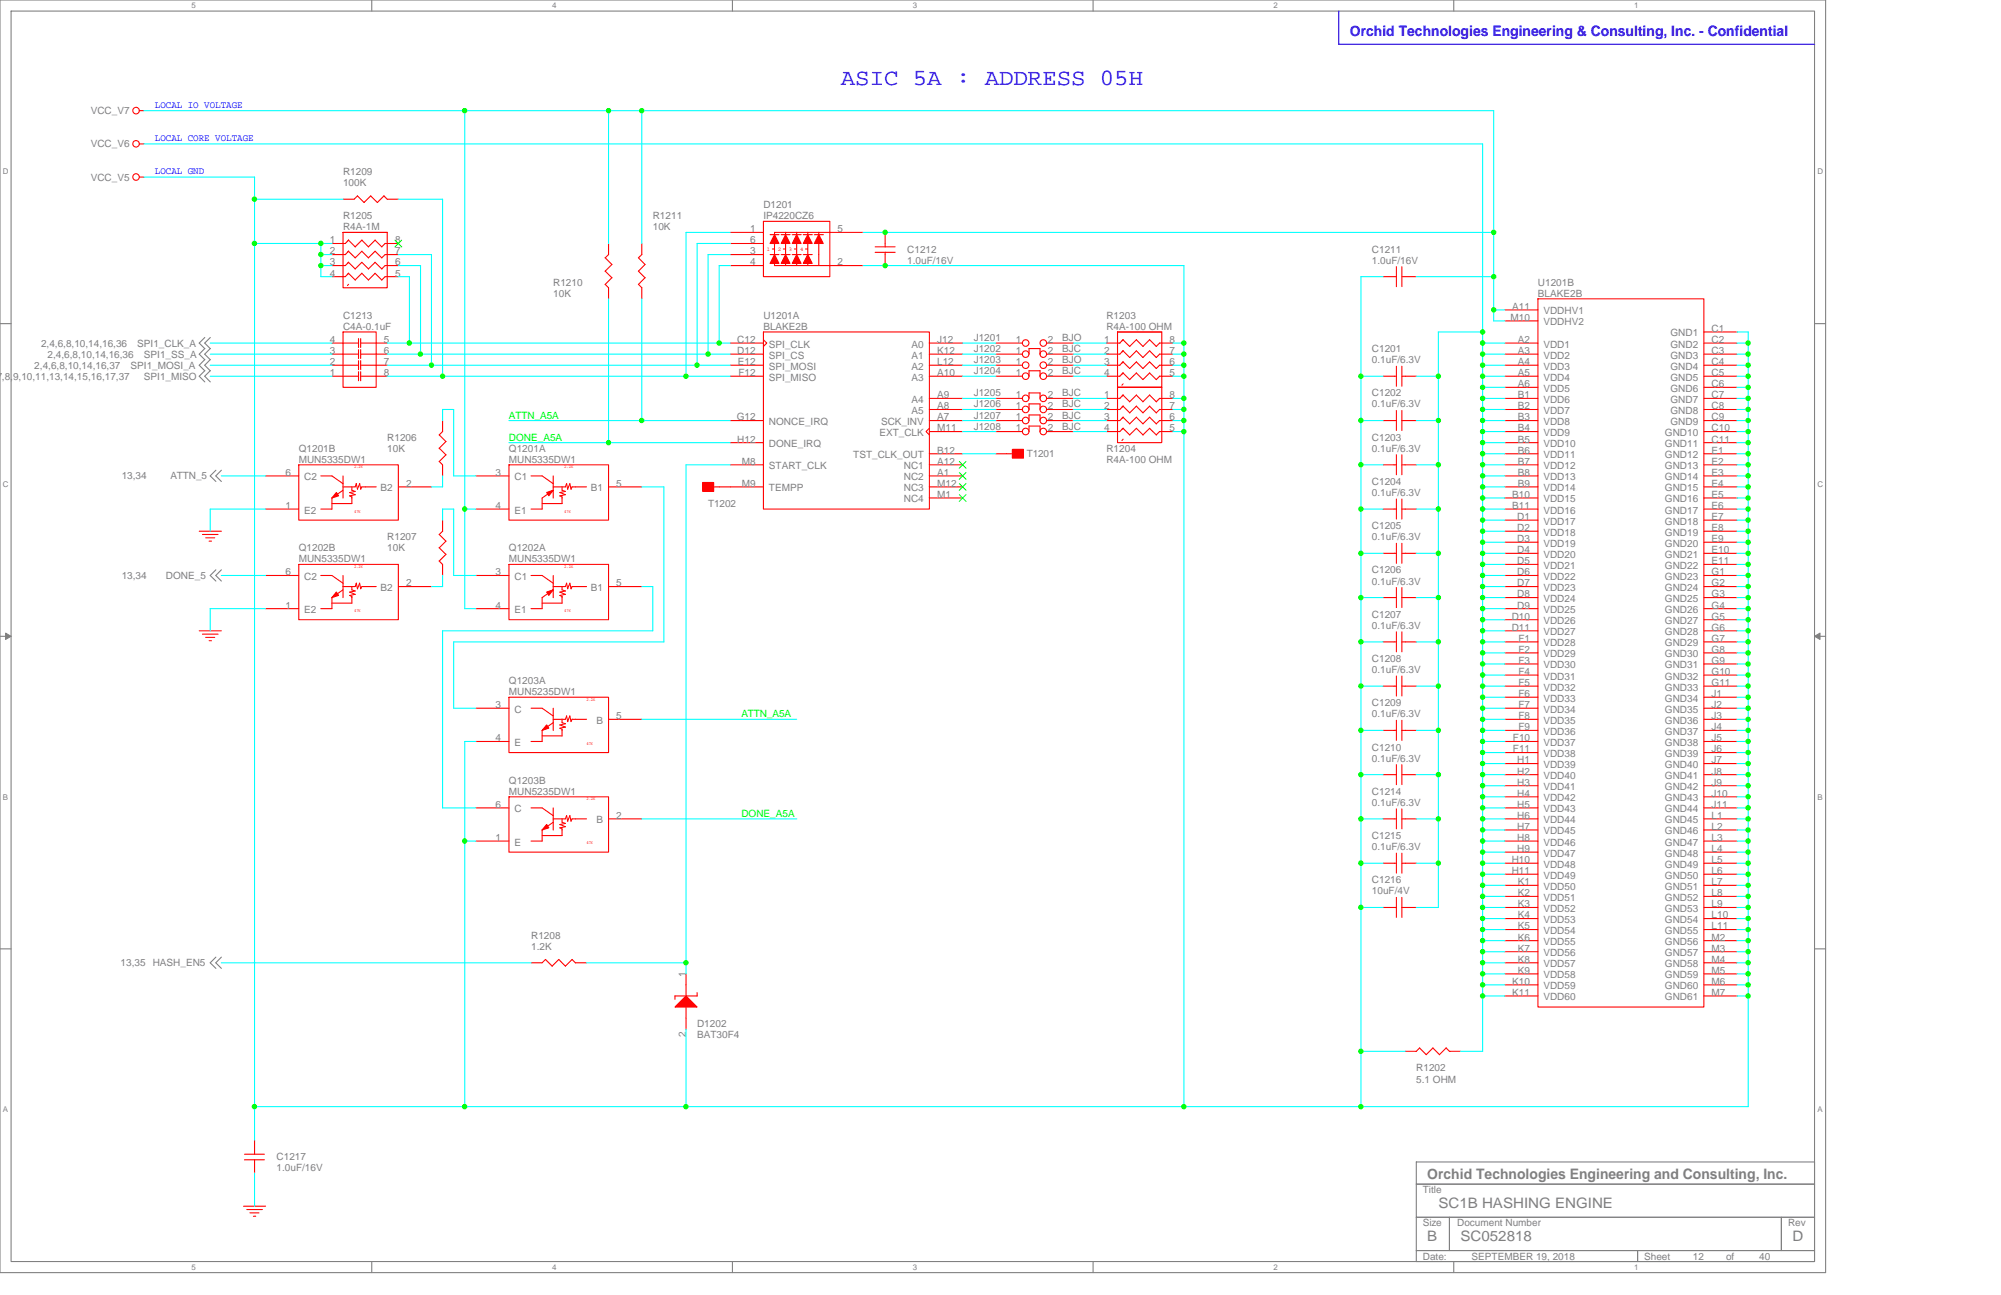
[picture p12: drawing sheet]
<svg xmlns="http://www.w3.org/2000/svg" width="432mm" height="279mm" viewBox="0 0 432 279" stroke-linecap="round" stroke-linejoin="round" font-family="sans-serif">
<defs><g id="words">
<text font-size="5" fill="#00f" x="181.5" y="18.3">ASIC 5A : ADDRESS 05H</text>
<text font-size="3.1" fill="#00f" x="291.3" y="7.7">Orchid Technologies Engineering &amp; Consulting, Inc. - Confidential</text>
<g font-size="3.1" fill="#808080">
<text x="308" y="254.3">Orchid Technologies Engineering and Consulting, Inc.</text>
<text x="310.4" y="260.7">SC1B HASHING ENGINE</text>
<text x="308" y="267.8">B</text>
<text x="315.2" y="267.8">SC052818</text>
<text x="386.8" y="267.8">D</text>
</g>
<g font-size="2.2" fill="#00f">
<text x="33.4" y="23.2">LOCAL IO VOLTAGE</text>
<text x="33.4" y="30.4">LOCAL CORE VOLTAGE</text>
<text x="33.4" y="37.5">LOCAL GND</text>
</g>
<g font-size="2.2" fill="#808080">
<text x="19.6" y="24.6">VCC_V7</text>
<text x="19.6" y="31.8">VCC_V6</text>
<text x="19.6" y="39">VCC_V5</text>
<text x="74" y="37.8">R1209</text>
<text x="74" y="40.2">100K</text>
<text x="74" y="47.3">R1205</text>
<text x="140.9" y="47.3">R1211</text>
<text x="164.7" y="44.9">D1201</text>
<text x="164.7" y="47.3">IP4220CZ6</text>
<text x="71.1" y="52.5">1</text>
<text x="74" y="49.7">R4A-1M</text>
<text x="85.2" y="52.5">8</text>
<text x="140.9" y="49.7">10K</text>
<text x="161.9" y="50.1">1</text>
<text x="161.9" y="52.5">6</text>
<text x="180.7" y="50.1">5</text>
<text x="71.1" y="54.9">2</text>
<text x="71.1" y="57.3">3</text>
<text x="71.1" y="59.7">4</text>
<text x="85.2" y="54.9">7</text>
<text x="85.2" y="57.3">6</text>
<text x="85.2" y="59.7">5</text>
<text x="161.9" y="54.9">3</text>
<text x="161.9" y="57.3">4</text>
<text x="180.7" y="57.3">2</text>
<text x="195.8" y="54.5">C1212</text>
<text x="195.8" y="56.9">1.0uF/16V</text>
<text x="296.1" y="54.5">C1211</text>
<text x="296.1" y="56.9">1.0uF/16V</text>
<text x="119.4" y="61.6">R1210</text>
<text x="119.4" y="64">10K</text>
<text x="331.9" y="61.6">U1201B</text>
<text x="331.9" y="64">BLAKE2B</text>
<text x="74" y="68.8">C1213</text>
<text x="74" y="71.2">C4A-0.1uF</text>
<text x="164.7" y="68.8">U1201A</text>
<text x="164.7" y="71.2">BLAKE2B</text>
<text x="238.8" y="68.8">R1203</text>
<text x="238.8" y="71.2">R4A-100 OHM</text>
<text x="326" y="69.2">M10</text>
<text x="326.3" y="66.8">A11</text>
<text x="333.1" y="67.8">VDDHV1</text>
<text x="333.1" y="70.2">VDDHV2</text>
<text x="369.4" y="71.6">C1</text>
<text x="8.8" y="74.8">2,4,6,8,10,14,16,36</text>
<text x="10.3" y="77.2">2,4,6,8,10,14,16,36</text>
<text x="29.6" y="74.8">SPI1_CLK_A</text>
<text x="31.1" y="77.2">SPI1_SS_A</text>
<text x="71.1" y="76.4">3</text>
<text x="71.1" y="74">4</text>
<text x="82.8" y="74">5</text>
<text x="82.8" y="76.4">6</text>
<text x="159.1" y="74">C12</text>
<text x="159.1" y="76.4">D12</text>
<text x="165.9" y="75">SPI_CLK</text>
<text x="165.9" y="77.4">SPI_CS</text>
<text x="196.7" y="75">A0</text>
<text x="196.7" y="77.4">A1</text>
<text x="202.2" y="74">J12</text>
<text x="202.2" y="76.4">K12</text>
<text x="210.1" y="76">J1202</text>
<text x="210.1" y="73.6">J1201</text>
<text x="219.2" y="76.4">1</text>
<text x="219.2" y="74">1</text>
<text x="226.1" y="76.4">2</text>
<text x="226.1" y="74">2</text>
<text x="229.2" y="76">BJC</text>
<text x="229.2" y="73.6">BJO</text>
<text x="238.3" y="74">1</text>
<text x="238.3" y="76.4">2</text>
<text x="252.4" y="74">8</text>
<text x="252.4" y="76.4">7</text>
<text x="296.1" y="76">C1201</text>
<text x="327.6" y="74">A2</text>
<text x="327.6" y="76.4">A3</text>
<text x="333.1" y="75">VDD1</text>
<text x="333.1" y="77.4">VDD2</text>
<text x="360.5" y="72.6">GND1</text>
<text x="360.5" y="75">GND2</text>
<text x="360.5" y="77.4">GND3</text>
<text x="369.4" y="74">C2</text>
<text x="369.4" y="76.4">C3</text>
<text x="-.8" y="81.9">7</text>
<text x=".4" y="81.9">,8,9,10,11,13,14,15,16,17,37</text>
<text x="7.4" y="79.5">2,4,6,8,10,14,16,37</text>
<text x="28.2" y="79.5">SPI1_MOSI_A</text>
<text x="31.1" y="81.9">SPI1_MISO</text>
<text x="71.1" y="81.2">1</text>
<text x="71.1" y="78.8">2</text>
<text x="82.8" y="78.8">7</text>
<text x="82.8" y="81.2">8</text>
<text x="159.2" y="78.8">E12</text>
<text x="159.3" y="81.2">F12</text>
<text x="165.9" y="79.8">SPI_MOSI</text>
<text x="165.9" y="82.1">SPI_MISO</text>
<text x="196.7" y="82.1">A3</text>
<text x="196.7" y="79.8">A2</text>
<text x="202.2" y="81.2">A10</text>
<text x="202.2" y="78.8">L12</text>
<text x="210.1" y="78.4">J1203</text>
<text x="210.1" y="80.8">J1204</text>
<text x="219.2" y="78.8">1</text>
<text x="219.2" y="81.2">1</text>
<text x="226.1" y="78.8">2</text>
<text x="226.1" y="81.2">2</text>
<text x="229.2" y="78.4">BJO</text>
<text x="229.2" y="80.8">BJC</text>
<text x="238.3" y="78.8">3</text>
<text x="238.3" y="81.2">4</text>
<text x="252.4" y="78.8">6</text>
<text x="252.4" y="81.2">5</text>
<text x="296.1" y="78.4">0.1uF/6.3V</text>
<text x="327.6" y="78.8">A4</text>
<text x="327.6" y="81.2">A5</text>
<text x="327.6" y="83.5">A6</text>
<text x="333.1" y="79.8">VDD3</text>
<text x="333.1" y="82.1">VDD4</text>
<text x="360.5" y="79.8">GND4</text>
<text x="360.5" y="82.1">GND5</text>
<text x="369.4" y="78.8">C4</text>
<text x="369.4" y="81.2">C5</text>
<text x="369.4" y="83.5">C6</text>
<text x="196.7" y="86.9">A4</text>
<text x="196.7" y="89.3">A5</text>
<text x="202.2" y="85.9">A9</text>
<text x="202.2" y="88.3">A8</text>
<text x="210.1" y="85.5">J1205</text>
<text x="210.1" y="87.9">J1206</text>
<text x="219.2" y="85.9">1</text>
<text x="219.2" y="88.3">1</text>
<text x="226.1" y="85.9">2</text>
<text x="226.1" y="88.3">2</text>
<text x="229.2" y="85.5">BJC</text>
<text x="229.2" y="87.9">BJC</text>
<text x="238.3" y="85.9">1</text>
<text x="238.3" y="88.3">2</text>
<text x="252.4" y="85.9">8</text>
<text x="252.4" y="88.3">7</text>
<text x="296.1" y="85.5">C1202</text>
<text x="296.1" y="87.9">0.1uF/6.3V</text>
<text x="327.6" y="85.9">B1</text>
<text x="327.6" y="88.3">B2</text>
<text x="333.1" y="84.5">VDD5</text>
<text x="333.1" y="86.9">VDD6</text>
<text x="333.1" y="89.3">VDD7</text>
<text x="360.5" y="84.5">GND6</text>
<text x="360.5" y="86.9">GND7</text>
<text x="360.5" y="89.3">GND8</text>
<text x="369.4" y="85.9">C7</text>
<text x="369.4" y="88.3">C8</text>
<text x="83.6" y="95.1">R1206</text>
<text x="159" y="90.7">G12</text>
<text x="159.1" y="95.5">H12</text>
<text x="165.9" y="91.7">NONCE_IRQ</text>
<text x="189.8" y="94.1">EXT_CLK</text>
<text x="190.1" y="91.7">SCK_INV</text>
<text x="202.2" y="90.7">A7</text>
<text x="202.2" y="93.1">M11</text>
<text x="210.1" y="92.7">J1208</text>
<text x="210.1" y="90.3">J1207</text>
<text x="219.2" y="93.1">1</text>
<text x="219.2" y="90.7">1</text>
<text x="226.1" y="93.1">2</text>
<text x="226.1" y="90.7">2</text>
<text x="229.2" y="92.7">BJC</text>
<text x="229.2" y="90.3">BJC</text>
<text x="238.3" y="90.7">3</text>
<text x="238.3" y="93.1">4</text>
<text x="252.4" y="90.7">6</text>
<text x="252.4" y="93.1">5</text>
<text x="296.1" y="95.1">C1203</text>
<text x="327.6" y="90.7">B3</text>
<text x="327.6" y="93.1">B4</text>
<text x="327.6" y="95.5">B5</text>
<text x="333.1" y="91.7">VDD8</text>
<text x="333.1" y="94.1">VDD9</text>
<text x="359.3" y="94.1">GND10</text>
<text x="360.5" y="91.7">GND9</text>
<text x="369.4" y="90.7">C9</text>
<text x="369.4" y="93.1">C10</text>
<text x="369.4" y="95.5">C11</text>
<text x="64.5" y="97.5">Q1201B</text>
<text x="64.5" y="99.8">MUN5335DW1</text>
<text x="83.6" y="97.5">10K</text>
<text x="109.8" y="97.5">Q1201A</text>
<text x="109.8" y="99.8">MUN5335DW1</text>
<text x="160.1" y="100.3">M8</text>
<text x="165.9" y="96.5">DONE_IRQ</text>
<text x="165.9" y="101.3">START_CLK</text>
<text x="184.1" y="98.9">TST_CLK_OUT</text>
<text x="195" y="101.3">NC1</text>
<text x="202.2" y="100.3">A12</text>
<text x="202.2" y="97.9">B12</text>
<text x="221.6" y="98.7">T1201</text>
<text x="238.8" y="97.5">R1204</text>
<text x="238.8" y="99.8">R4A-100 OHM</text>
<text x="296.1" y="97.5">0.1uF/6.3V</text>
<text x="327.6" y="97.9">B6</text>
<text x="327.6" y="100.3">B7</text>
<text x="333.1" y="96.5">VDD10</text>
<text x="333.1" y="98.9">VDD11</text>
<text x="333.1" y="101.3">VDD12</text>
<text x="359.3" y="96.5">GND11</text>
<text x="359.3" y="98.9">GND12</text>
<text x="359.3" y="101.3">GND13</text>
<text x="369.4" y="97.9">E1</text>
<text x="369.4" y="100.3">E2</text>
<text x="26.3" y="103.4">13,34</text>
<text x="36.8" y="103.4">ATTN_5</text>
<text x="61.6" y="102.7">6</text>
<text x="65.7" y="103.7">C2</text>
<text x="82.1" y="106">B2</text>
<text x="87.6" y="105">2</text>
<text x="107" y="102.7">3</text>
<text x="111" y="103.7">C1</text>
<text x="127.5" y="106">B1</text>
<text x="133" y="105">5</text>
<text x="160.1" y="105">M9</text>
<text x="165.9" y="106">TEMPP</text>
<text x="195" y="103.7">NC2</text>
<text x="195" y="106">NC3</text>
<text x="202.2" y="102.7">A1</text>
<text x="202.2" y="105">M12</text>
<text x="202.2" y="107.4">M1</text>
<text x="296.1" y="104.6">C1204</text>
<text x="296.1" y="107">0.1uF/6.3V</text>
<text x="326.3" y="107.4">B10</text>
<text x="327.6" y="102.7">B8</text>
<text x="327.6" y="105">B9</text>
<text x="333.1" y="103.7">VDD13</text>
<text x="333.1" y="106">VDD14</text>
<text x="359.3" y="103.6">GND14</text>
<text x="359.3" y="106">GND15</text>
<text x="369.4" y="102.7">E3</text>
<text x="369.4" y="105">E4</text>
<text x="369.4" y="107.4">E5</text>
<text x="61.6" y="109.8">1</text>
<text x="65.7" y="110.8">E2</text>
<text x="107" y="109.8">4</text>
<text x="111" y="110.8">E1</text>
<text x="152.8" y="109.4">T1202</text>
<text x="195" y="108.4">NC4</text>
<text x="326.3" y="109.8">B11</text>
<text x="327.4" y="112.2">D1</text>
<text x="333.1" y="108.4">VDD15</text>
<text x="333.1" y="110.8">VDD16</text>
<text x="333.1" y="113.2">VDD17</text>
<text x="359.3" y="108.4">GND16</text>
<text x="359.3" y="110.8">GND17</text>
<text x="359.3" y="113.2">GND18</text>
<text x="369.4" y="109.8">E6</text>
<text x="369.4" y="112.2">E7</text>
<text x="64.5" y="118.9">Q1202B</text>
<text x="83.6" y="116.6">R1207</text>
<text x="83.6" y="118.9">10K</text>
<text x="109.8" y="118.9">Q1202A</text>
<text x="296.1" y="114.2">C1205</text>
<text x="296.1" y="116.6">0.1uF/6.3V</text>
<text x="327.4" y="114.6">D2</text>
<text x="327.4" y="117">D3</text>
<text x="327.4" y="119.4">D4</text>
<text x="333.1" y="115.6">VDD18</text>
<text x="333.1" y="118">VDD19</text>
<text x="359.3" y="115.6">GND19</text>
<text x="359.3" y="118">GND20</text>
<text x="369.4" y="114.6">E8</text>
<text x="369.4" y="117">E9</text>
<text x="369.4" y="119.4">E10</text>
<text x="26.3" y="124.9">13,34</text>
<text x="35.8" y="124.9">DONE_5</text>
<text x="61.6" y="124.1">6</text>
<text x="64.5" y="121.3">MUN5335DW1</text>
<text x="65.7" y="125.1">C2</text>
<text x="107" y="124.1">3</text>
<text x="109.8" y="121.3">MUN5335DW1</text>
<text x="111" y="125.1">C1</text>
<text x="296.1" y="123.7">C1206</text>
<text x="327.4" y="121.8">D5</text>
<text x="327.4" y="124.1">D6</text>
<text x="333.1" y="120.4">VDD20</text>
<text x="333.1" y="122.7">VDD21</text>
<text x="333.1" y="125.1">VDD22</text>
<text x="359.3" y="120.3">GND21</text>
<text x="359.3" y="122.7">GND22</text>
<text x="359.3" y="125.1">GND23</text>
<text x="369.4" y="121.8">E11</text>
<text x="369.4" y="124.1">G1</text>
<text x="61.6" y="131.3">1</text>
<text x="82.1" y="127.5">B2</text>
<text x="87.6" y="126.5">2</text>
<text x="107" y="131.3">4</text>
<text x="127.5" y="127.5">B1</text>
<text x="133" y="126.5">5</text>
<text x="296.1" y="126.1">0.1uF/6.3V</text>
<text x="327.4" y="126.5">D7</text>
<text x="327.4" y="128.9">D8</text>
<text x="327.4" y="131.3">D9</text>
<text x="333.1" y="127.5">VDD23</text>
<text x="333.1" y="129.9">VDD24</text>
<text x="359.3" y="127.5">GND24</text>
<text x="359.3" y="129.9">GND25</text>
<text x="369.4" y="126.5">G2</text>
<text x="369.4" y="128.9">G3</text>
<text x="369.4" y="131.3">G4</text>
<text x="65.7" y="132.3">E2</text>
<text x="111" y="132.3">E1</text>
<text x="296.1" y="133.3">C1207</text>
<text x="296.1" y="135.7">0.1uF/6.3V</text>
<text x="326.2" y="133.7">D10</text>
<text x="326.2" y="136.1">D11</text>
<text x="333.1" y="132.3">VDD25</text>
<text x="333.1" y="134.7">VDD26</text>
<text x="333.1" y="137.1">VDD27</text>
<text x="359.3" y="132.3">GND26</text>
<text x="359.3" y="134.7">GND27</text>
<text x="359.3" y="137.1">GND28</text>
<text x="369.4" y="133.7">G5</text>
<text x="369.4" y="136.1">G6</text>
<text x="296.1" y="142.8">C1208</text>
<text x="327.7" y="138.5">F1</text>
<text x="327.7" y="140.8">F2</text>
<text x="327.7" y="143.2">F3</text>
<text x="333.1" y="139.5">VDD28</text>
<text x="333.1" y="141.8">VDD29</text>
<text x="359.3" y="139.5">GND29</text>
<text x="359.3" y="141.8">GND30</text>
<text x="369.4" y="138.5">G7</text>
<text x="369.4" y="140.8">G8</text>
<text x="369.4" y="143.2">G9</text>
<text x="109.8" y="147.6">Q1203A</text>
<text x="109.8" y="150">MUN5235DW1</text>
<text x="296.1" y="145.2">0.1uF/6.3V</text>
<text x="327.7" y="145.6">F4</text>
<text x="327.7" y="148">F5</text>
<text x="333.1" y="144.2">VDD30</text>
<text x="333.1" y="146.6">VDD31</text>
<text x="333.1" y="149">VDD32</text>
<text x="359.3" y="144.2">GND31</text>
<text x="359.3" y="146.6">GND32</text>
<text x="359.3" y="149">GND33</text>
<text x="369.4" y="145.6">G10</text>
<text x="369.4" y="148">G11</text>
<text x="107" y="152.8">3</text>
<text x="111" y="153.8">C</text>
<text x="133" y="155.2">5</text>
<text x="296.1" y="152.4">C1209</text>
<text x="296.1" y="154.7">0.1uF/6.3V</text>
<text x="327.7" y="150.4">F6</text>
<text x="327.7" y="152.8">F7</text>
<text x="327.7" y="155.2">F8</text>
<text x="333.1" y="151.4">VDD33</text>
<text x="333.1" y="153.8">VDD34</text>
<text x="359.3" y="151.4">GND34</text>
<text x="359.3" y="153.8">GND35</text>
<text x="369.4" y="150.4">J1</text>
<text x="369.4" y="152.8">J2</text>
<text x="369.4" y="155.2">J3</text>
<text x="107" y="160">4</text>
<text x="111" y="161">E</text>
<text x="128.7" y="156.2">B</text>
<text x="296.1" y="161.9">C1210</text>
<text x="326.5" y="160">F10</text>
<text x="327.7" y="157.6">F9</text>
<text x="333.1" y="156.2">VDD35</text>
<text x="333.1" y="158.6">VDD36</text>
<text x="333.1" y="160.9">VDD37</text>
<text x="359.3" y="156.2">GND36</text>
<text x="359.3" y="158.6">GND37</text>
<text x="359.3" y="160.9">GND38</text>
<text x="369.4" y="157.6">J4</text>
<text x="369.4" y="160">J5</text>
<text x="296.1" y="164.3">0.1uF/6.3V</text>
<text x="326.5" y="162.3">F11</text>
<text x="327.4" y="164.7">H1</text>
<text x="327.4" y="167.1">H2</text>
<text x="333.1" y="163.3">VDD38</text>
<text x="333.1" y="165.7">VDD39</text>
<text x="359.3" y="163.3">GND39</text>
<text x="359.3" y="165.7">GND40</text>
<text x="369.4" y="162.3">J6</text>
<text x="369.4" y="164.7">J7</text>
<text x="369.4" y="167.1">J8</text>
<text x="109.8" y="169.1">Q1203B</text>
<text x="109.8" y="171.5">MUN5235DW1</text>
<text x="296.1" y="171.5">C1214</text>
<text x="296.1" y="173.9">0.1uF/6.3V</text>
<text x="327.4" y="169.5">H3</text>
<text x="327.4" y="171.9">H4</text>
<text x="333.1" y="168.1">VDD40</text>
<text x="333.1" y="170.5">VDD41</text>
<text x="333.1" y="172.9">VDD42</text>
<text x="359.3" y="168.1">GND41</text>
<text x="359.3" y="170.5">GND42</text>
<text x="359.3" y="172.9">GND43</text>
<text x="369.4" y="169.5">J9</text>
<text x="369.4" y="171.9">J10</text>
<text x="107" y="174.3">6</text>
<text x="111" y="175.3">C</text>
<text x="128.7" y="177.7">B</text>
<text x="133" y="176.7">2</text>
<text x="327.4" y="174.3">H5</text>
<text x="327.4" y="176.7">H6</text>
<text x="327.4" y="179">H7</text>
<text x="333.1" y="175.3">VDD43</text>
<text x="333.1" y="177.6">VDD44</text>
<text x="359.3" y="175.3">GND44</text>
<text x="359.3" y="177.6">GND45</text>
<text x="369.4" y="174.3">J11</text>
<text x="369.4" y="176.7">L1</text>
<text x="369.4" y="179">L2</text>
<text x="107" y="181.4">1</text>
<text x="111" y="182.4">E</text>
<text x="296.1" y="181">C1215</text>
<text x="296.1" y="183.4">0.1uF/6.3V</text>
<text x="327.4" y="181.4">H8</text>
<text x="327.4" y="183.8">H9</text>
<text x="333.1" y="180">VDD45</text>
<text x="333.1" y="182.4">VDD46</text>
<text x="333.1" y="184.8">VDD47</text>
<text x="359.3" y="180">GND46</text>
<text x="359.3" y="182.4">GND47</text>
<text x="359.3" y="184.8">GND48</text>
<text x="369.4" y="181.4">L3</text>
<text x="369.4" y="183.8">L4</text>
<text x="296.1" y="190.6">C1216</text>
<text x="326.2" y="186.2">H10</text>
<text x="326.2" y="188.6">H11</text>
<text x="327.6" y="191">K1</text>
<text x="333.1" y="187.2">VDD48</text>
<text x="333.1" y="189.6">VDD49</text>
<text x="333.1" y="192">VDD50</text>
<text x="359.3" y="187.2">GND49</text>
<text x="359.3" y="189.6">GND50</text>
<text x="359.3" y="192">GND51</text>
<text x="369.4" y="186.2">L5</text>
<text x="369.4" y="188.6">L6</text>
<text x="369.4" y="191">L7</text>
<text x="296.1" y="193">10uF/4V</text>
<text x="327.6" y="193.4">K2</text>
<text x="327.6" y="195.8">K3</text>
<text x="333.1" y="194.4">VDD51</text>
<text x="333.1" y="196.8">VDD52</text>
<text x="359.3" y="194.4">GND52</text>
<text x="359.3" y="196.8">GND53</text>
<text x="369.4" y="193.4">L8</text>
<text x="369.4" y="195.8">L9</text>
<text x="114.6" y="202.5">R1208</text>
<text x="327.6" y="198.2">K4</text>
<text x="327.6" y="200.5">K5</text>
<text x="327.6" y="202.9">K6</text>
<text x="333.1" y="199.2">VDD53</text>
<text x="333.1" y="201.5">VDD54</text>
<text x="333.1" y="203.9">VDD55</text>
<text x="359.3" y="199.1">GND54</text>
<text x="359.3" y="201.5">GND55</text>
<text x="359.3" y="203.9">GND56</text>
<text x="369.4" y="198.2">L10</text>
<text x="369.4" y="200.5">L11</text>
<text x="369.4" y="202.9">M2</text>
<text x="26" y="208.5">13,35</text>
<text x="33" y="208.5">HASH_EN5</text>
<text x="114.6" y="204.9">1.2K</text>
<text x="327.6" y="205.3">K7</text>
<text x="327.6" y="207.7">K8</text>
<text x="333.1" y="206.3">VDD56</text>
<text x="333.1" y="208.7">VDD57</text>
<text x="359.3" y="206.3">GND57</text>
<text x="359.3" y="208.7">GND58</text>
<text x="369.4" y="205.3">M3</text>
<text x="369.4" y="207.7">M4</text>
<text x="148" y="210.8" transform="rotate(-90 148 210.8)">1</text>
<text x="326.3" y="212.5">K10</text>
<text x="326.3" y="214.9">K11</text>
<text x="327.6" y="210.1">K9</text>
<text x="333.1" y="211.1">VDD58</text>
<text x="333.1" y="213.5">VDD59</text>
<text x="333.1" y="215.9">VDD60</text>
<text x="359.3" y="211.1">GND59</text>
<text x="359.3" y="213.5">GND60</text>
<text x="359.3" y="215.8">GND61</text>
<text x="369.4" y="210.1">M5</text>
<text x="369.4" y="212.5">M6</text>
<text x="369.4" y="214.9">M7</text>
<text x="150.4" y="221.6">D1202</text>
<text x="148" y="223.8" transform="rotate(-90 148 223.8)">2</text>
<text x="150.4" y="224">BAT30F4</text>
<text x="305.6" y="231.2">R1202</text>
<text x="305.6" y="233.6">5.1 OHM</text>
<text x="59.7" y="250.3">C1217</text>
<text x="59.7" y="252.6">1.0uF/16V</text>
<text x="307" y="257.4">Title</text>
<text x="307" y="264.6">Size</text>
<text x="314.5" y="264.6">Document Number</text>
<text x="385.8" y="264.6">Rev</text>
<text x="307" y="271.8">Date:</text>
<text x="317.6" y="271.8">SEPTEMBER 19, 2018</text>
<text x="354.8" y="271.8">Sheet</text>
<text x="365.3" y="271.8">12</text>
<text x="372.5" y="271.8">of</text>
<text x="379.6" y="271.8">40</text>
</g>
<g font-size="2.2" fill="#0f0">
<text x="109.8" y="90.3">ATTN_A5A</text>
<text x="109.8" y="95.1">DONE_A5A</text>
<text x="160" y="154.7">ATTN_A5A</text>
<text x="160" y="176.3">DONE_A5A</text>
</g>
<g font-size="1.7" fill="#808080">
<text x="41.3" y="1.8">5</text>
<text x="119.1" y="1.8">4</text>
<text x="197" y="1.8">3</text>
<text x="274.8" y="1.8">2</text>
<text x="352.6" y="1.8">1</text>
<text x=".6" y="37.6">D</text>
<text x="392.2" y="37.6">D</text>
<text x=".6" y="105.1">C</text>
<text x="392.2" y="105.1">C</text>
<text x=".6" y="172.5">B</text>
<text x="392.2" y="172.5">B</text>
<text x=".6" y="240">A</text>
<text x="392.2" y="240">A</text>
<text x="41.3" y="274">5</text>
<text x="119.1" y="274">4</text>
<text x="197" y="274">3</text>
<text x="274.8" y="274">2</text>
<text x="352.6" y="274">1</text>
</g>
<g font-size="1.2" fill="#f00">
<text x="165.5" y="54.2">1</text>
<text x="167.9" y="54.2">2</text>
<text x="170.2" y="54.2">3</text>
<text x="172.6" y="54.2">4</text>
</g>
<g font-size="1" fill="#f00">
<text x="76.4" y="101">2.2K</text>
<text x="121.8" y="101">2.2K</text>
<text x="76.4" y="110.6">47K</text>
<text x="121.8" y="110.6">47K</text>
<text x="76.4" y="122.5">2.2K</text>
<text x="121.8" y="122.5">2.2K</text>
<text x="76.4" y="132.1">47K</text>
<text x="121.8" y="132.1">47K</text>
<text x="126.6" y="151.2">2.2K</text>
<text x="126.6" y="160.7">47K</text>
<text x="126.6" y="172.7">2.2K</text>
<text x="126.6" y="182.2">47K</text>
</g>
</g></defs>
<path d="M0 0h394v274.6h-394zM2.4 2.4h389.2v269.8h-389.2z" fill="none" stroke="#808080" stroke-width=".23"/>
<g fill="#fff">
<path d="M41.3 .3h.9v1.8h-.9z"/>
<path d="M41.3 272.4h.9v1.9h-.9z"/>
</g>
<path d="M80.2 0v2.4M80.2 272.2v2.4" fill="none" stroke="#808080" stroke-width=".23"/>
<g fill="#fff">
<path d="M119.1 .3h1v1.8h-1z"/>
<path d="M119.1 272.4h1v1.9h-1z"/>
</g>
<path d="M158.1 0v2.4M158.1 272.2v2.4" fill="none" stroke="#808080" stroke-width=".23"/>
<g fill="#fff">
<path d="M197 .3h.9v1.8h-.9z"/>
<path d="M197 272.4h.9v1.9h-.9z"/>
</g>
<path d="M235.9 0v2.4M235.9 272.2v2.4" fill="none" stroke="#808080" stroke-width=".23"/>
<g fill="#fff">
<path d="M274.8 .3h.9v1.8h-.9z"/>
<path d="M274.8 272.4h.9v1.9h-.9z"/>
</g>
<path d="M313.7 0v2.4M313.7 272.2v2.4" fill="none" stroke="#808080" stroke-width=".23"/>
<g fill="#fff">
<path d="M352.6 .3h.9v1.8h-.9z"/>
<path d="M352.6 272.4h.9v1.9h-.9z"/>
<path d="M.6 36.1h1.2v1.9h-1.2z"/>
<path d="M392.2 36.1h1.2v1.9h-1.2z"/>
<path d="M.6 103.5h1.2v1.9h-1.2z"/>
<path d="M392.2 103.5h1.2v1.9h-1.2z"/>
</g>
<path d="M0 69.8h2.4M391.6 69.8h2.4" fill="none" stroke="#808080" stroke-width=".23"/>
<g fill="#fff">
<path d="M.6 171h1.1v1.9h-1.1z"/>
<path d="M392.2 171h1.1v1.9h-1.1z"/>
</g>
<path d="M0 137.3h2.4M391.6 137.3h2.4" fill="none" stroke="#808080" stroke-width=".23"/>
<g fill="#808080" stroke="#808080" stroke-width=".22">
<path d="M1.2 136.6l1.2 .7-1.2 .7z"/>
<path d="M391.6 137.3l1.1-.7v1.4z"/>
</g>
<g fill="#fff">
<path d="M.6 238.4h1.1v1.9h-1.1z"/>
<path d="M392.2 238.4h1.1v1.9h-1.1z"/>
</g>
<g fill="none" stroke="#808080" stroke-width=".23">
<path d="M44.2 80l-1.2 1.2 1.2 1.2M44.2 72.8l-1.2 1.2 1.2 1.2-1.2 1.2 1.2 1.2M44.2 77.6l-1.2 1.2 1.2 1.2M45.4 80l-1.2 1.2 1.2 1.2M45.4 72.8l-1.2 1.2 1.2 1.2-1.2 1.2 1.2 1.2M45.4 77.6l-1.2 1.2 1.2 1.2M46.6 101.5l-1.2 1.2 1.2 1.2M47.8 101.5l-1.2 1.2 1.2 1.2M46.6 122.9l-1.2 1.3 1.2 1.2M47.8 122.9l-1.2 1.3 1.2 1.2M0 204.7h2.4M46.6 206.5l-1.2 1.2 1.2 1.2"/>
<path d="M47.8 206.5l-1.2 1.2 1.2 1.2M391.6 204.7h2.4M305.6 250.7h86v4.8h-86zM305.6 255.5h86v7.1h-86zM305.6 262.6h7.2v7.2h-7.2zM305.6 269.8h47.8v2.4h-47.8zM312.8 262.6h71.6v7.2h-71.6zM353.4 269.8h38.2v2.4h-38.2zM384.4 262.6h7.2v7.2h-7.2z"/>
</g>
<path d="M288.9 2.4v7.2l102.7-.1" fill="none" stroke="#00f" stroke-width=".23"/>
<g fill="none" stroke="#f00" stroke-width=".23">
<path d="M30.1 38.2h1M30.1 31.1h1M30.1 23.9h1M71.6 57.3h2.9l.7-.7 1.5 1.4M74 50.1h9.6v12h-9.6zM74 50.1h9.6M75 54.4l.2-.2-.7 .7h-2.9M75.2 51.8l1.5 1.5M75.2 51.8l-.2 .2M75.2 58.9l-.2 .3M75.2 58.9l-.7 .8h-2.9M75.2 51.8l-.7 .7h-2.9"/>
<path d="M77.2 42.2l-.8 .8h-2.4M78.1 51.8l1.4 1.5M78.1 56.6l1.4 1.4M78.1 51.8l-1.5 1.5M78.1 54.2l-1.4 1.4-1.5-1.4M78.1 56.6l-1.5 1.4M78.1 58.9l-1.4 1.5-1.5-1.4M80 42.3l1.4 1.4M80 42.2l-1.4 1.5-1.5-1.4M80.9 51.8l1.5 1.5M80.9 54.2l1.5 1.4 .7-.7M80.9 56.6l1.5 1.4"/>
<path d="M80.9 59l1.5 1.4 .7-.7M81 51.8l-1.5 1.5M81 54.2l-1.5 1.4-1.4-1.4M81 56.6l-1.5 1.4M81 58.9l-1.5 1.5-1.4-1.4M82.8 42.3l.8 .7h2.4M82.9 42.2l-1.5 1.5M83.1 52.5l-.7 .8M83.1 57.3l-.7 .7M86 59.7h-2.9M86 52.5h-2.9M86 54.9h-2.9"/>
<path d="M86 57.3h-2.9M130.6 58.5l1.4 1.4M130.6 55.6l1.4 1.5M131.3 52.5v2.4M131.3 54.9l-.7 .7M132.1 59.9l-1.5 1.5M132.1 57l-1.5 1.5M137.8 58.5l1.4 1.4M137.8 55.6l1.4 1.5M138.5 52.5v2.4M138.5 54.9l-.7 .7M139.2 59.9l-1.4 1.5"/>
<path d="M139.2 57l-1.4 1.5M188.8 53.3h4.4M188.8 54.4h4.4M191 50.1v3.2M191 54.4v2.9M298.4 59.7h2.9M301.3 57.5v4.3M302.5 59.7h3.1M302.5 57.5v4.3M75.2 61.3l-.2 .3M130.6 61.3l.7 .8v2.4M137.8 61.3l.7 .8v2.4"/>
<path d="M214.9 76.4h5.7M214.9 78.8h5.7M222.1 80v1.2M222.1 80h2.4M224.4 75.2v1.2M224.4 80v1.2M224.5 75.2h-2.4v1.2M225.9 76.4h5.7M225.9 78.8h5.7M241.2 71.6h9.5M241.2 71.6h9.5v12h-9.5zM242.1 73.5l.3-.2-.7 .7h-2.9"/>
<path d="M242.3 73.3l1.5 1.5M242.4 75.7l-.3 .2M242.4 78.1l-.3 .2M242.4 75.7l-.7 .7h-2.9M242.4 78.1l-.7 .7h-2.9M245.2 73.3l1.5 1.5M245.2 73.3l-1.4 1.4M245.2 75.7l-1.4 1.5-1.5-1.5M245.2 78.1l-1.4 1.4-1.5-1.4M248.1 73.3l1.4 1.5M248.1 75.7l1.4 1.5 .8-.8M248.1 78.1l1.4 1.4 .8-.7"/>
<path d="M248.1 73.3l-1.5 1.4M248.1 75.7l-1.4 1.5-1.5-1.5M248.1 78.1l-1.4 1.4-1.5-1.4M250.2 74h2.9M250.3 74l-.8 .7M253.1 76.4h-2.9M253.1 78.8h-2.9M324.7 66.9h7.2M324.7 69.2h7.2M324.7 74h7.2M324.7 76.4h7.2M324.7 78.8h7.2"/>
<path d="M331.9 64.5h35.8v152.8h-35.8zM367.7 74h7.2M367.7 76.4h7.2M367.7 78.8h7.2M367.7 71.6h7.2M214.9 81.2h5.7M214.9 86h5.7M214.9 88.3h5.7M214.9 90.7h5.7M214.9 93.1h5.7M222.1 89.5v1.2M222.1 89.5h2.4"/>
<path d="M224.4 84.8v1.2M224.4 87.1v1.3M224.4 89.5v1.3M224.4 91.9v1.2M224.5 84.8h-2.4v1.2M224.5 87.1h-2.4v1.2M224.5 91.9h-2.4v1.2M225.9 81.2h5.7M225.9 86h5.7M225.9 88.3h5.7M225.9 90.7h5.7M225.9 93.1h5.7"/>
<path d="M238.8 93.1h2.9l.7-.7 1.4 1.5M241.2 83.6h9.5M241.2 83.6h9.5v11.9h-9.5zM242.1 90.3l.3-.3-.7 .7h-2.9M242.4 85.2l-.7 .8h-2.9M242.4 85.2l-.3 .3M242.4 82.8l-.3 .3M242.4 87.6l-.3 .3M242.4 94.8l-.3 .2M242.4 87.6l-.7 .7h-2.9M242.4 80.5l-.7 .7h-2.9M245.2 92.4l1.5 1.5"/>
<path d="M245.2 85.2l-1.4 1.5-1.5-1.5M245.2 87.6l-1.4 1.5-1.5-1.5M245.2 90l-1.4 1.5-1.5-1.5M245.2 80.5l-1.4 1.4-1.5-1.4M245.2 92.4l-1.4 1.4M248.1 85.2l1.4 1.5 .8-.8M248.1 87.6l1.4 1.5 .8-.8M248.1 90l1.4 1.5 .8-.8M248.1 80.5l1.4 1.4 .8-.7M248.1 92.4l1.4 1.5M248.1 85.2l-1.4 1.5-1.5-1.5M248.1 87.6l-1.4 1.5-1.5-1.5"/>
<path d="M248.1 90l-1.4 1.5-1.5-1.5M248.1 80.5l-1.4 1.4-1.5-1.4M248.1 92.4l-1.5 1.4M250.2 86h2.9M250.2 93.1h2.9M250.3 93.1l-.8 .7M253.1 81.2h-2.9M253.1 88.3h-2.9M253.1 90.7h-2.9M298.4 90.7h2.9M301.3 88.6v4.3M301.3 98.1v4.3"/>
<path d="M302.5 90.7h3.1M302.5 88.6v4.3M302.5 98.1v4.3M324.7 81.2h7.2M324.7 83.6h7.2M324.7 86h7.2M324.7 88.3h7.2M324.7 90.7h7.2M324.7 93.1h7.2M324.7 95.5h7.2M324.7 97.9h7.2M367.7 81.2h7.2"/>
<path d="M367.7 83.6h7.2M367.7 86h7.2M367.7 88.3h7.2M367.7 90.7h7.2M367.7 93.1h7.2M367.7 95.5h7.2M367.7 97.9h7.2M43 114.6h4.8M43.7 115.3h3.4M44.4 116h1.9M45.1 116.8h.5M57.3 102.7h7.2"/>
<path d="M57.3 109.8h7.2M64.5 100.3h21.5v11.9h-21.5zM69.2 102.7h2.4l2.4 1.7M71.6 107.4v2.4h-2.4M71.6 108.6h4.3M74 105.1h2.6l.3-.8 .3 1.3M74 102.7v4.8M74 105.8l-2.4 1.7M75.5 107l.4 .2M75.5 106.3l1.2 .4M75.9 105v.8l.8 .2M75.9 107.2v1.4"/>
<path d="M76.6 106.7l-1.2 .3M76.6 106l-1.2 .3M77.6 104.4l.3 1.2M77.6 104.3l-.5 1.2M78.1 105l-.3 .5M81.2 105.1h-3.1M86 105.1h7.1M94.8 115.3l1.4 1.4-1.4 1.5 1.4 1.4-1.4 1.5M95.5 112.2v2.4M95.5 114.6l-.7 .7M102.7 102.7h7.1M102.7 109.8h7.1"/>
<path d="M109.8 100.3h21.5v11.9h-21.5zM114.6 102.7h2.4l2.4 1.7M117 107.4v2.4h-2.4M117 108.6h4.3M119.4 102.7v4.8M119.4 105.8l-2.4 1.7M120.8 107l.5 .2M120.8 106.3l1.2 .4M121.3 105v.8l.7 .2M121.3 107.2v1.4M122 106.7l-1.2 .3M122 106l-1.2 .3"/>
<path d="M122.3 104.4l.2 1.2M122.3 104.3l-.3 .8h-2.6M123 104.4l.2 1.2M123 104.3l-.5 1.2M123.5 105l-.3 .5M126.6 105.1h-3.2M131.3 105.1h7.2M154 105.1h3.6M298.4 100.3h2.9M298.4 109.8h2.9M298.4 119.4h2.9M301.3 107.7v4.3"/>
<path d="M301.3 117.2v4.3M302.5 100.3h3.1M302.5 109.8h3.1M302.5 119.4h3.1M302.5 107.7v4.3M302.5 117.2v4.3M324.7 114.6h7.2M324.7 100.3h7.2M324.7 102.7h7.2M324.7 105.1h7.2M324.7 107.4h7.2M324.7 109.8h7.2"/>
<path d="M324.7 112.2h7.2M324.7 117h7.2M324.7 119.4h7.2M367.7 114.6h7.2M367.7 100.3h7.2M367.7 102.7h7.2M367.7 105.1h7.2M367.7 107.4h7.2M367.7 109.8h7.2M367.7 112.2h7.2M367.7 117h7.2M367.7 119.4h7.2"/>
<path d="M43 136.1h4.8M43.7 136.8h3.4M44.4 137.5h1.9M45.1 138.2h.5M57.3 124.2h7.2M57.3 131.3h7.2M64.5 121.8h21.5v11.9h-21.5zM69.2 124.2h2.4l2.4 1.7M69.2 131.3h2.4M71.6 128.9v2.4M71.6 130.1h4.3M74 124.2v4.7"/>
<path d="M74 127.3l-2.4 1.6M75.5 128.5l.4 .2M75.5 127.7l1.1 .5-1.2 .3M75.9 126.5v.8l.8 .2-1.3 .3M75.9 128.7v1.4M76.9 125.8l-.3 .8h-2.6M77.6 125.8l.3 1.2 .2-.5M77.6 125.8l-.4 1.2-.3-1.2M81.2 126.6h-3.1M86 126.6h7.1M94.8 121l.7 .8v2.4M102.7 124.2h7.1"/>
<path d="M102.7 131.3h7.1M109.8 121.8h21.5v11.9h-21.5zM114.6 124.2h2.4l2.4 1.7M114.6 131.3h2.4M117 128.9v2.4M117 130.1h4.3M119.4 124.2v4.7M119.4 127.3l-2.4 1.6M120.8 128.5l.5 .2M120.8 127.7l1.2 .5-1.2 .3M121.3 126.5v.8l.7 .2-1.2 .3M121.3 128.7v1.4"/>
<path d="M122.3 125.8l-.3 .8h-2.6M123 125.8l.2 1.2 .3-.5M123 125.8l-.5 1.2-.2-1.2M126.6 126.6h-3.2M131.3 126.6h7.2M298.4 128.9h2.9M298.4 138.5h2.9M301.3 126.8v4.3M301.3 136.3v4.3M302.5 128.9h3.1M302.5 138.5h3.1M302.5 126.8v4.3"/>
<path d="M302.5 136.3v4.3M324.7 136.1h7.2M324.7 121.8h7.2M324.7 124.2h7.2M324.7 126.6h7.2M324.7 128.9h7.2M324.7 131.3h7.2M324.7 133.7h7.2M324.7 138.5h7.2M367.7 136.1h7.2M367.7 121.8h7.2M367.7 124.2h7.2"/>
<path d="M367.7 126.6h7.2M367.7 128.9h7.2M367.7 131.3h7.2M367.7 133.7h7.2M367.7 138.5h7.2M102.7 152.8h7.1M102.7 160h7.1M109.8 150.4h21.5v12h-21.5zM114.6 152.8h2.4l2.4 1.7M114.6 160h2.4M117 157.6v2.4M117 158.8h4.3"/>
<path d="M119.4 152.8v4.8M119.4 155.9l-2.4 1.7M120.8 157.1l.5 .3M120.8 156.4l1.2 .5-1.2 .2M121.3 155.2v.7l.7 .3M121.3 157.4v1.4M122 156.1l-1.2 .3M122.3 154.5l-.3 .7h-2.6M123 154.5l.2 1.2 .3-.5M123 154.5l-.5 1.2-.2-1.2M126.6 155.2h-3.2M131.3 155.2h7.2"/>
<path d="M298.4 148h2.9M298.4 157.6h2.9M301.3 145.9v4.3M301.3 155.4v4.3M302.5 148h3.1M302.5 157.6h3.1M302.5 145.9v4.3M302.5 155.4v4.3M324.7 140.9h7.2M324.7 143.3h7.2M324.7 145.6h7.2M324.7 148h7.2"/>
<path d="M324.7 150.4h7.2M324.7 152.8h7.2M324.7 155.2h7.2M324.7 157.6h7.2M324.7 160h7.2M367.7 140.9h7.2M367.7 143.3h7.2M367.7 145.6h7.2M367.7 148h7.2M367.7 150.4h7.2M367.7 152.8h7.2M367.7 155.2h7.2"/>
<path d="M367.7 157.6h7.2M367.7 160h7.2M102.7 174.3h7.1M109.8 171.9h21.5v12h-21.5zM114.6 174.3h2.4l2.4 1.7M117 179.1v2.4h-2.4M119.4 174.3v4.8M119.4 177.4l-2.4 1.7M120.8 178.6l.5 .3M120.8 177.9l1.2 .5-1.2 .2M121.3 176.7v.7l.7 .3-1.2 .2M121.3 178.8v1.5"/>
<path d="M122.3 176l-.3 .7h-2.6M123 176l.2 1.2 .3-.5M123 176l-.5 1.2-.2-1.2M126.6 176.7h-3.2M131.3 176.7h7.2M298.4 167.1h2.9M298.4 176.7h2.9M301.3 165v4.3M301.3 174.5v4.3M302.5 167.1h3.1M302.5 176.7h3.1M302.5 165v4.3"/>
<path d="M302.5 174.5v4.3M324.7 162.4h7.2M324.7 164.7h7.2M324.7 167.1h7.2M324.7 169.5h7.2M324.7 171.9h7.2M324.7 174.3h7.2M324.7 176.7h7.2M324.7 179.1h7.2M367.7 162.4h7.2M367.7 164.7h7.2M367.7 167.1h7.2"/>
<path d="M367.7 169.5h7.2M367.7 171.9h7.2M367.7 174.3h7.2M367.7 176.7h7.2M367.7 179.1h7.2M102.7 181.5h7.1M117 180.3h4.3M298.4 186.2h2.9M298.4 195.8h2.9M301.3 184.1v4.3M301.3 193.6v4.3M302.5 186.2h3.1"/>
<path d="M302.5 195.8h3.1M302.5 184.1v4.3M302.5 193.6v4.3M324.7 181.5h7.2M324.7 183.9h7.2M324.7 186.2h7.2M324.7 188.6h7.2M324.7 191h7.2M324.7 193.4h7.2M324.7 195.8h7.2M324.7 198.2h7.2M367.7 181.5h7.2"/>
<path d="M367.7 183.9h7.2M367.7 186.2h7.2M367.7 188.6h7.2M367.7 191h7.2M367.7 193.4h7.2M367.7 195.8h7.2M367.7 198.2h7.2M120.6 207l-1.4 1.5-1.5-1.5-.7 .7h-2.4M123.4 207l.8 .7h2.4M123.5 207l-1.5 1.5-1.4-1.5M148 217.3v4.8M148 210.1v4.8"/>
<path d="M150.4 214.2v.7M150.5 214.9h-4.9v.7M324.7 200.6h7.2M324.7 202.9h7.2M324.7 205.3h7.2M324.7 207.7h7.2M324.7 210.1h7.2M324.7 212.5h7.2M324.7 214.9h7.2M367.7 200.6h7.2M367.7 202.9h7.2M367.7 205.3h7.2"/>
<path d="M367.7 207.7h7.2M367.7 210.1h7.2M367.7 212.5h7.2M367.7 214.9h7.2M306.3 226.1l-.7 .7h-2.4M309.2 226.1l-1.4 1.5-1.5-1.5M312.1 226.1l.7 .7M312.1 226.1l-1.5 1.5-1.4-1.5M312.8 226.8h2.4M52.7 249h4.4M52.7 250.2h4.4M54.9 245.9v3.1"/>
<path d="M54.9 250.2v2.9M52.5 260.2h4.8M53.3 261h3.3M53.9 261.7h2M54.7 262.4h.5"/>
<circle cx="29.4" cy="38.2" r=".7"/>
<circle cx="29.4" cy="23.9" r=".7"/>
<circle cx="29.4" cy="31" r=".7"/>
<circle cx="221.3" cy="76.4" r=".71"/>
<circle cx="221.3" cy="78.8" r=".71"/>
<circle cx="225.1" cy="76.4" r=".71"/>
<circle cx="225.1" cy="78.8" r=".71"/>
<circle cx="221.3" cy="90.7" r=".71"/>
<circle cx="221.3" cy="88.3" r=".71"/>
<circle cx="221.3" cy="93.1" r=".71"/>
<circle cx="221.3" cy="81.2" r=".71"/>
<circle cx="221.3" cy="85.9" r=".71"/>
<circle cx="225.1" cy="85.9" r=".71"/>
<circle cx="225.1" cy="88.3" r=".71"/>
<circle cx="225.1" cy="90.7" r=".71"/>
<circle cx="225.1" cy="93.1" r=".71"/>
<circle cx="225.1" cy="81.2" r=".71"/>
</g>
<g fill="#f00" stroke="#f00" stroke-width=".23">
<path d="M72.6 106.3l.5 .7-1.5 .4z" fill-rule="evenodd"/>
<path d="M118 106.3l1.4-.5-1 1.2z" fill-rule="evenodd"/>
<path d="M72.6 127.7l.5 .8-1.5 .4z" fill-rule="evenodd"/>
<path d="M118 127.7l1.4-.4-1 1.2z" fill-rule="evenodd"/>
<path d="M118 156.4l.4 .7-1.4 .5z" fill-rule="evenodd"/>
<path d="M151.6 104.1h2.4v1.9h-2.4z" fill-rule="evenodd"/>
<path d="M118 177.9l.4 .7-1.4 .5z" fill-rule="evenodd"/>
<path d="M148 214.9l2.4 2.4h-4.8z" fill-rule="evenodd"/>
</g>
<path d="M85.2 51.8l1.5 1.5M86.7 51.8l-1.5 1.5" fill="none" stroke="#0f0" stroke-width=".22"/>
<path d="M218.5 96.9h2.4v1.9h-2.4z" fill="#f00"/>
<g fill="none" stroke="#f00" stroke-width=".23">
<path d="M157.6 54.9h7.1M157.6 50.1h7.1M157.6 57.3h7.1M157.6 52.5h7.1M164.7 47.8h14.4v11.9h-14.4zM166.2 50.6h1.9M166.2 54.9h1.9M166.7 53.7h.5M167.1 52.5v2.4M167.1 56.8v.5h19.1M168.6 50.6h1.9M168.6 54.9h1.9"/>
<path d="M169 53.7h.5M169.5 50.1v.5M169.5 52.5v2.4M169.5 56.8v.5M171 50.6h1.9M171 54.9h1.9M171.4 53.7h.5M171.9 50.1v.5M171.9 52.5v2.4M171.9 56.8v.5M173.3 50.6h2M173.3 54.9h2"/>
<path d="M173.8 53.7h.5M174.3 50.1v.5M174.3 52.5v2.4M174.3 56.8v.5M175.7 50.6h2M176.7 50.1v.5M176.7 52.5v4.8M186.2 50.1h-19.1v.5M71.6 74h5.8M71.6 78.8h5.8M71.6 76.4h5.8M74 71.6h7.2v12h-7.2z"/>
<path d="M77.4 73v2M77.4 75.4v2M77.4 77.8v2M77.8 74h5.8M77.8 78.8h5.8M77.8 76.4h5.8M77.8 73v2M77.8 75.4v2M77.8 77.8v2M157.6 74h7.1M157.6 78.8h7.1M157.6 76.4h7.1"/>
<path d="M164.7 71.6h35.9v38.2h-35.9zM164.7 73.3l.8 .7-.8 .7M200.6 74h7.1M200.6 78.8h7.1M200.6 76.4h7.1M214.9 74h5.7M225.9 74h5.7M301.3 79v4.3M302.5 79v4.3M71.6 81.2h5.8M77.4 80.2v1.9M77.8 81.2h5.8"/>
<path d="M77.8 80.2v1.9M94.8 96.7l1.4 1.4-1.4 1.5M94.8 99.5l.7 .8v2.4M95.5 90.7v2.4M95.5 93.1l-.7 .7 1.4 1.5-1.4 1.4M157.6 81.2h7.1M157.6 90.7h7.1M157.6 95.5h7.1M200.6 92.4l-.8 .7 .8 .7M200.6 97.9h7.1M200.6 81.2h7.1M200.6 86h7.1"/>
<path d="M200.6 88.3h7.1M200.6 90.7h7.1M200.6 93.1h7.1M214.9 97.9h3.6M218.5 96.9h2.4v1.9h-2.4zM298.4 81.2h2.9M302.5 81.2h3.1M157.6 100.3h7.1M157.6 105.1h7.1M200.6 100.3h7.1M200.6 102.7h7.1M200.6 105.1h7.1"/>
<path d="M200.6 107.4h7.1"/>
<circle cx="221.3" cy="74" r=".71"/>
<circle cx="225.1" cy="74" r=".71"/>
</g>
<g fill="#f00" stroke="#f00" stroke-width=".23">
<path d="M167.1 50.6l1 1.9h-1.9z" fill-rule="evenodd"/>
<path d="M167.1 54.9l1 1.9h-1.9z" fill-rule="evenodd"/>
<path d="M169.5 54.9l1 1.9h-1.9z" fill-rule="evenodd"/>
<path d="M169.5 50.6l1 1.9h-1.9z" fill-rule="evenodd"/>
<path d="M171.9 54.9l1 1.9h-1.9z" fill-rule="evenodd"/>
<path d="M171.9 50.6l1 1.9h-1.9z" fill-rule="evenodd"/>
<path d="M174.3 54.9l1 1.9h-2z" fill-rule="evenodd"/>
<path d="M174.3 50.6l1 1.9h-2z" fill-rule="evenodd"/>
<path d="M176.7 50.6l1 1.9h-2z" fill-rule="evenodd"/>
</g>
<path d="M207 99.6l1.5 1.4M208.4 99.6l-1.4 1.4M207 102l1.5 1.4M207 104.3l1.5 1.5M207 106.7l1.5 1.5M208.4 102l-1.4 1.4M208.4 104.3l-1.4 1.5M208.4 106.7l-1.4 1.5" fill="none" stroke="#0f0" stroke-width=".22"/>
<g fill="none" stroke="#0ff" stroke-width=".23">
<path d="M31.1 38.2h23.8M31.1 31.1h288.9M54.9 38.2v207.8M100.3 23.9v107.4h2.4M131.3 23.9v28.6M138.5 23.9v28.6M319.9 31.1v195.7M322.3 23.9v45.4M322.3 23.9h-291.3M54.9 43h19.1M54.9 52.5h16.7M69.2 57.3h2.4"/>
<path d="M69.2 54.9h2.4M69.2 52.5v7.2h2.4M85.9 43h9.6M86 59.7h2.4l-.1 14.3M86 57.3h4.8l-.1 19.1M86 54.9h7.1v23.9M95.5 43v38.2M150.4 52.5v26.3M150.4 52.5h7.2M157.6 50.1h-9.6v31.1M157.6 54.9h-4.8v21.5M157.6 57.3h-2.4v16.7"/>
<path d="M186.2 57.3h69.3v181.5M186.2 50.1h136.1M298.5 59.7h-4.8v179.1M305.6 59.7h16.7M45.4 74h26.2M45.4 76.4h26.2M45.4 78.8h26.2M83.6 74h74M83.6 76.4h74M83.6 78.8h74M131.3 64.5v31M138.5 64.5v26.3"/>
<path d="M207.7 74h7.2M207.7 76.4h7.2M207.7 78.8h7.2M231.6 76.4h7.2M231.6 78.8h7.2M231.6 74h7.2M253.1 74h2.4M253.1 76.4h2.4M253.1 78.8h2.4M319.9 74h4.8M319.9 76.4h4.8M319.9 78.8h4.8"/>
<path d="M319.9 71.6h-9.5v124.2M322.3 66.9h2.4M322.3 69.2h2.4M374.8 71.6h2.5M374.8 74h2.5M374.8 76.4h2.5M374.8 78.8h2.5M377.3 71.6v167.2h-322.4M45.4 81.2h26.2M83.5 81.2h74.1M95.5 88.3h2.4v14.4M95.5 88.3v2.4"/>
<path d="M109.8 90.7h47.8M109.8 95.5h47.8M207.7 90.7h7.2M207.7 86h7.2M207.7 93.1h7.2M207.7 97.9h7.2M207.7 81.2h7.2M207.7 88.3h7.2M231.6 90.7h7.2M231.6 81.2h7.2M231.6 86h7.2M231.6 88.3h7.2"/>
<path d="M231.6 93.1h7.2M253.1 90.7h2.4M253.1 81.2h2.4M253.1 86h2.4M253.1 88.3h2.4M253.1 93.1h2.4M293.7 81.2h4.8M293.7 90.7h4.8M305.6 81.2h4.8M305.6 90.7h4.8M319.9 81.2h4.8M319.9 83.6h4.8"/>
<path d="M319.9 86h4.8M319.9 88.3h4.8M319.9 90.7h4.8M319.9 93.1h4.8M319.9 95.5h4.8M319.9 97.9h4.8M374.8 81.2h2.5M374.8 83.6h2.5M374.8 86h2.5M374.8 88.3h2.5M374.8 90.7h2.5M374.8 93.1h2.5"/>
<path d="M374.8 95.5h2.5M374.8 97.9h2.5M47.8 102.7h9.5M57.3 109.8h-11.9v4.8M93.1 105.1h2.4M95.5 112.2v-2.4h2.4v14.4h4.8M95.5 102.7v2.4M97.9 102.7h4.8M100.3 109.8h2.4M138.5 105.1h4.8v33.4M157.6 100.3h-9.6v109.8M293.7 100.3h4.8"/>
<path d="M293.7 109.8h4.8M293.7 119.4h4.8M305.6 100.3h4.8M305.6 109.8h4.8M305.6 119.4h4.8M319.9 100.3h4.8M319.9 102.7h4.8M319.9 105.1h4.8M319.9 107.4h4.8M319.9 109.8h4.8M319.9 112.2h4.8M319.9 114.6h4.8"/>
<path d="M319.9 117h4.8M319.9 119.4h4.8M374.8 100.3h2.5M374.8 102.7h2.5M374.8 105.1h2.5M374.8 107.4h2.5M374.8 109.8h2.5M374.8 112.2h2.5M374.8 114.6h2.5M374.8 117h2.5M374.8 119.4h2.5M45.3 131.3h12"/>
<path d="M45.4 131.3v4.8M47.8 124.2h9.5M93.1 126.6h2.4M95.5 124.1v2.5M95.5 136.1h45.4M95.5 136.1v38.2h7.2M138.5 126.6h2.4M140.9 126.5v9.6M143.3 138.5h-45.4v14.3M293.7 128.9h4.8M293.7 138.5h4.8M305.6 128.9h4.8"/>
<path d="M305.6 138.5h4.8M319.9 121.8h4.8M319.9 124.2h4.8M319.9 126.6h4.8M319.9 128.9h4.8M319.9 131.3h4.8M319.9 133.7h4.8M319.9 136.1h4.8M319.9 138.5h4.8M374.8 121.8h2.5M374.8 124.2h2.5M374.8 126.6h2.5"/>
<path d="M374.8 128.9h2.5M374.8 131.3h2.5M374.8 133.7h2.5M374.8 136.1h2.5M374.8 138.5h2.5M97.9 152.8h4.8M102.7 160h-2.4v78.8M138.5 155.2h33.4M293.7 148h4.8M293.7 157.6h4.8M305.6 148h4.8M305.6 157.6h4.8"/>
<path d="M319.9 140.9h4.8M319.9 143.3h4.8M319.9 145.6h4.8M319.9 148h4.8M319.9 150.4h4.8M319.9 152.8h4.8M319.9 155.2h4.8M319.9 157.6h4.8M319.9 160h4.8M374.8 140.9h2.5M374.8 143.3h2.5M374.8 145.6h2.5"/>
<path d="M374.8 148h2.5M374.8 150.4h2.5M374.8 152.8h2.5M374.8 155.2h2.5M374.8 157.6h2.5M374.8 160h2.5M138.5 176.7h33.4M293.7 176.7h4.7M293.7 167.1h4.8M305.6 176.7h4.8M305.6 167.1h4.8M319.9 162.4h4.8"/>
<path d="M319.9 164.7h4.8M319.9 167.1h4.8M319.9 169.5h4.8M319.9 171.9h4.8M319.9 174.3h4.8M319.9 176.7h4.8M319.9 179.1h4.8M374.8 162.4h2.5M374.8 164.7h2.5M374.8 167.1h2.5M374.8 169.5h2.5M374.8 171.9h2.5"/>
<path d="M374.8 174.3h2.5M374.8 176.7h2.5M374.8 179.1h2.5M100.3 181.5h2.4M293.7 186.2h4.7M293.7 195.8h4.7M305.6 186.2h4.8M305.6 195.8h4.8M319.9 181.5h4.8M319.9 183.9h4.8M319.9 186.2h4.8M319.9 188.6h4.8"/>
<path d="M319.9 191h4.8M319.9 193.4h4.8M319.9 195.8h4.8M319.9 198.2h4.8M374.8 181.5h2.5M374.8 183.9h2.5M374.8 186.2h2.5M374.8 188.6h2.5M374.8 191h2.5M374.8 193.4h2.5M374.8 195.8h2.5M374.8 198.2h2.5"/>
<path d="M47.8 207.7h66.8M126.6 207.7h21.5M319.9 200.6h4.8M319.9 202.9h4.8M319.9 205.3h4.8M319.9 207.7h4.8M319.9 210.1h4.8M319.9 212.5h4.8M319.9 214.9h4.8M374.8 200.6h2.5M374.8 202.9h2.5M374.8 205.3h2.5"/>
<path d="M374.8 207.7h2.5M374.8 210.1h2.5M374.8 212.5h2.5M374.8 214.9h2.5M148 222.1v16.7M293.7 226.8h9.5M315.2 226.8h4.8M54.9 253.1v7.2"/>
</g>
<g fill="#0f0" stroke="#0f0" stroke-width=".23">
<circle cx="377.2" cy="74" r=".47"/>
<circle cx="377.2" cy="76.4" r=".47"/>
<circle cx="377.2" cy="78.8" r=".47"/>
<circle cx="377.2" cy="81.2" r=".47"/>
<circle cx="377.2" cy="83.6" r=".47"/>
<circle cx="377.2" cy="85.9" r=".47"/>
<circle cx="377.2" cy="88.3" r=".47"/>
<circle cx="377.2" cy="90.7" r=".47"/>
<circle cx="377.2" cy="93.1" r=".47"/>
<circle cx="377.2" cy="95.5" r=".47"/>
<circle cx="377.2" cy="97.9" r=".47"/>
<circle cx="377.2" cy="100.3" r=".47"/>
<circle cx="377.2" cy="102.7" r=".47"/>
<circle cx="377.2" cy="105" r=".47"/>
<circle cx="377.2" cy="107.4" r=".47"/>
<circle cx="377.2" cy="109.8" r=".47"/>
<circle cx="377.2" cy="112.2" r=".47"/>
<circle cx="377.2" cy="114.6" r=".47"/>
<circle cx="377.2" cy="117" r=".47"/>
<circle cx="377.2" cy="119.4" r=".47"/>
<circle cx="377.2" cy="121.8" r=".47"/>
<circle cx="377.2" cy="124.1" r=".47"/>
<circle cx="377.2" cy="126.5" r=".47"/>
<circle cx="377.2" cy="128.9" r=".47"/>
<circle cx="377.2" cy="131.3" r=".47"/>
<circle cx="377.2" cy="133.7" r=".47"/>
<circle cx="377.2" cy="136.1" r=".47"/>
<circle cx="377.2" cy="138.5" r=".47"/>
<circle cx="377.2" cy="140.9" r=".47"/>
<circle cx="377.2" cy="143.3" r=".47"/>
<circle cx="377.2" cy="145.6" r=".47"/>
<circle cx="377.2" cy="148" r=".47"/>
<circle cx="377.2" cy="150.4" r=".47"/>
<circle cx="377.2" cy="152.8" r=".47"/>
<circle cx="377.2" cy="155.2" r=".47"/>
<circle cx="377.2" cy="157.6" r=".47"/>
<circle cx="377.2" cy="160" r=".47"/>
<circle cx="377.2" cy="162.3" r=".47"/>
<circle cx="377.2" cy="164.7" r=".47"/>
<circle cx="377.2" cy="167.1" r=".47"/>
<circle cx="377.2" cy="169.5" r=".47"/>
<circle cx="377.2" cy="171.9" r=".47"/>
<circle cx="377.2" cy="174.3" r=".47"/>
<circle cx="377.2" cy="176.7" r=".47"/>
<circle cx="377.2" cy="179.1" r=".47"/>
<circle cx="377.2" cy="181.4" r=".47"/>
<circle cx="377.2" cy="183.8" r=".47"/>
<circle cx="377.2" cy="186.2" r=".47"/>
<circle cx="377.2" cy="188.6" r=".47"/>
<circle cx="377.2" cy="191" r=".47"/>
<circle cx="377.2" cy="193.4" r=".47"/>
<circle cx="377.2" cy="195.8" r=".47"/>
<circle cx="377.2" cy="198.2" r=".47"/>
<circle cx="377.2" cy="200.6" r=".47"/>
<circle cx="377.2" cy="202.9" r=".47"/>
<circle cx="377.2" cy="205.3" r=".47"/>
<circle cx="377.2" cy="207.7" r=".47"/>
<circle cx="377.2" cy="210.1" r=".47"/>
<circle cx="377.2" cy="212.5" r=".47"/>
<circle cx="319.9" cy="93.1" r=".47"/>
<circle cx="319.9" cy="112.2" r=".47"/>
<circle cx="319.9" cy="114.6" r=".47"/>
<circle cx="319.9" cy="152.8" r=".47"/>
<circle cx="319.9" cy="195.8" r=".47"/>
<circle cx="319.9" cy="198.2" r=".47"/>
<circle cx="319.9" cy="76.4" r=".47"/>
<circle cx="319.9" cy="100.3" r=".47"/>
<circle cx="319.9" cy="117" r=".47"/>
<circle cx="319.9" cy="126.5" r=".47"/>
<circle cx="319.9" cy="124.1" r=".47"/>
<circle cx="319.9" cy="131.3" r=".47"/>
<circle cx="319.9" cy="138.5" r=".47"/>
<circle cx="319.9" cy="145.6" r=".47"/>
<circle cx="319.9" cy="160" r=".47"/>
<circle cx="319.9" cy="167.1" r=".47"/>
<circle cx="319.9" cy="176.7" r=".47"/>
<circle cx="319.9" cy="174.3" r=".47"/>
<circle cx="319.9" cy="181.4" r=".47"/>
<circle cx="319.9" cy="205.3" r=".47"/>
<circle cx="377.2" cy="214.9" r=".47"/>
<circle cx="319.9" cy="74" r=".47"/>
<circle cx="319.9" cy="78.8" r=".47"/>
<circle cx="319.9" cy="81.2" r=".47"/>
<circle cx="319.9" cy="83.6" r=".47"/>
<circle cx="319.9" cy="85.9" r=".47"/>
<circle cx="319.9" cy="88.3" r=".47"/>
<circle cx="319.9" cy="90.7" r=".47"/>
<circle cx="319.9" cy="95.5" r=".47"/>
<circle cx="319.9" cy="97.9" r=".47"/>
<circle cx="319.9" cy="102.7" r=".47"/>
<circle cx="319.9" cy="105" r=".47"/>
<circle cx="319.9" cy="107.4" r=".47"/>
<circle cx="319.9" cy="109.8" r=".47"/>
<circle cx="319.9" cy="119.4" r=".47"/>
<circle cx="319.9" cy="121.8" r=".47"/>
<circle cx="319.9" cy="128.9" r=".47"/>
<circle cx="319.9" cy="133.7" r=".47"/>
<circle cx="319.9" cy="136.1" r=".47"/>
<circle cx="319.9" cy="140.9" r=".47"/>
<circle cx="319.9" cy="143.3" r=".47"/>
<circle cx="319.9" cy="148" r=".47"/>
<circle cx="319.9" cy="150.4" r=".47"/>
<circle cx="319.9" cy="155.2" r=".47"/>
<circle cx="319.9" cy="157.6" r=".47"/>
<circle cx="319.9" cy="162.3" r=".47"/>
<circle cx="319.9" cy="164.7" r=".47"/>
<circle cx="319.9" cy="169.5" r=".47"/>
<circle cx="319.9" cy="171.9" r=".47"/>
<circle cx="319.9" cy="179.1" r=".47"/>
<circle cx="319.9" cy="183.8" r=".47"/>
<circle cx="319.9" cy="186.2" r=".47"/>
<circle cx="319.9" cy="188.6" r=".47"/>
<circle cx="319.9" cy="191" r=".47"/>
<circle cx="319.9" cy="193.4" r=".47"/>
<circle cx="319.9" cy="200.6" r=".47"/>
<circle cx="319.9" cy="202.9" r=".47"/>
<circle cx="319.9" cy="207.7" r=".47"/>
<circle cx="319.9" cy="210.1" r=".47"/>
<circle cx="293.7" cy="226.8" r=".47"/>
<circle cx="310.4" cy="81.2" r=".47"/>
<circle cx="310.4" cy="148" r=".47"/>
<circle cx="310.4" cy="128.9" r=".47"/>
<circle cx="293.7" cy="167.1" r=".47"/>
<circle cx="293.7" cy="157.6" r=".47"/>
<circle cx="293.7" cy="148" r=".47"/>
<circle cx="293.7" cy="138.5" r=".47"/>
<circle cx="293.7" cy="128.9" r=".47"/>
<circle cx="293.7" cy="119.4" r=".47"/>
<circle cx="293.7" cy="109.8" r=".47"/>
<circle cx="293.7" cy="100.3" r=".47"/>
<circle cx="293.7" cy="90.7" r=".47"/>
<circle cx="293.7" cy="81.2" r=".47"/>
<circle cx="319.9" cy="214.9" r=".47"/>
<circle cx="310.4" cy="90.7" r=".47"/>
<circle cx="322.3" cy="59.7" r=".47"/>
<circle cx="322.3" cy="66.8" r=".47"/>
<circle cx="310.4" cy="109.8" r=".47"/>
<circle cx="310.4" cy="100.3" r=".47"/>
<circle cx="310.4" cy="119.4" r=".47"/>
<circle cx="310.4" cy="138.5" r=".47"/>
<circle cx="310.4" cy="157.6" r=".47"/>
<circle cx="310.4" cy="167.1" r=".47"/>
<circle cx="255.5" cy="238.8" r=".47"/>
<circle cx="255.5" cy="93.1" r=".47"/>
<circle cx="255.5" cy="76.4" r=".47"/>
<circle cx="255.5" cy="78.8" r=".47"/>
<circle cx="255.5" cy="81.2" r=".47"/>
<circle cx="255.5" cy="88.3" r=".47"/>
<circle cx="255.5" cy="85.9" r=".47"/>
<circle cx="88.3" cy="74" r=".47"/>
<circle cx="90.7" cy="76.4" r=".47"/>
<circle cx="93.1" cy="78.8" r=".47"/>
<circle cx="191" cy="50.1" r=".47"/>
<circle cx="191" cy="57.3" r=".47"/>
<circle cx="148" cy="81.2" r=".47"/>
<circle cx="95.5" cy="81.2" r=".47"/>
<circle cx="255.5" cy="90.7" r=".47"/>
<circle cx="322.3" cy="50.1" r=".47"/>
<circle cx="155.2" cy="74" r=".47"/>
<circle cx="152.8" cy="76.4" r=".47"/>
<circle cx="150.4" cy="78.8" r=".47"/>
<circle cx="69.2" cy="52.5" r=".47"/>
<circle cx="69.2" cy="57.3" r=".47"/>
<circle cx="69.2" cy="54.9" r=".47"/>
<circle cx="54.9" cy="43" r=".47"/>
<circle cx="54.9" cy="238.8" r=".47"/>
<circle cx="319.9" cy="212.5" r=".47"/>
<circle cx="293.7" cy="238.8" r=".47"/>
<circle cx="255.5" cy="74" r=".47"/>
<circle cx="319.9" cy="71.6" r=".47"/>
<circle cx="138.5" cy="23.9" r=".47"/>
<circle cx="100.3" cy="109.8" r=".47"/>
<circle cx="293.7" cy="176.7" r=".47"/>
<circle cx="293.7" cy="186.2" r=".47"/>
<circle cx="310.4" cy="186.2" r=".47"/>
<circle cx="293.7" cy="195.8" r=".47"/>
<circle cx="310.4" cy="176.7" r=".47"/>
<circle cx="148" cy="207.7" r=".47"/>
<circle cx="54.9" cy="52.5" r=".47"/>
<circle cx="138.5" cy="90.7" r=".47"/>
<circle cx="131.3" cy="95.5" r=".47"/>
<circle cx="100.3" cy="181.4" r=".47"/>
<circle cx="100.3" cy="238.8" r=".47"/>
<circle cx="100.3" cy="23.9" r=".47"/>
<circle cx="131.3" cy="23.9" r=".47"/>
<circle cx="148" cy="238.8" r=".47"/>
</g>
<use href="#words"/>
</svg>
